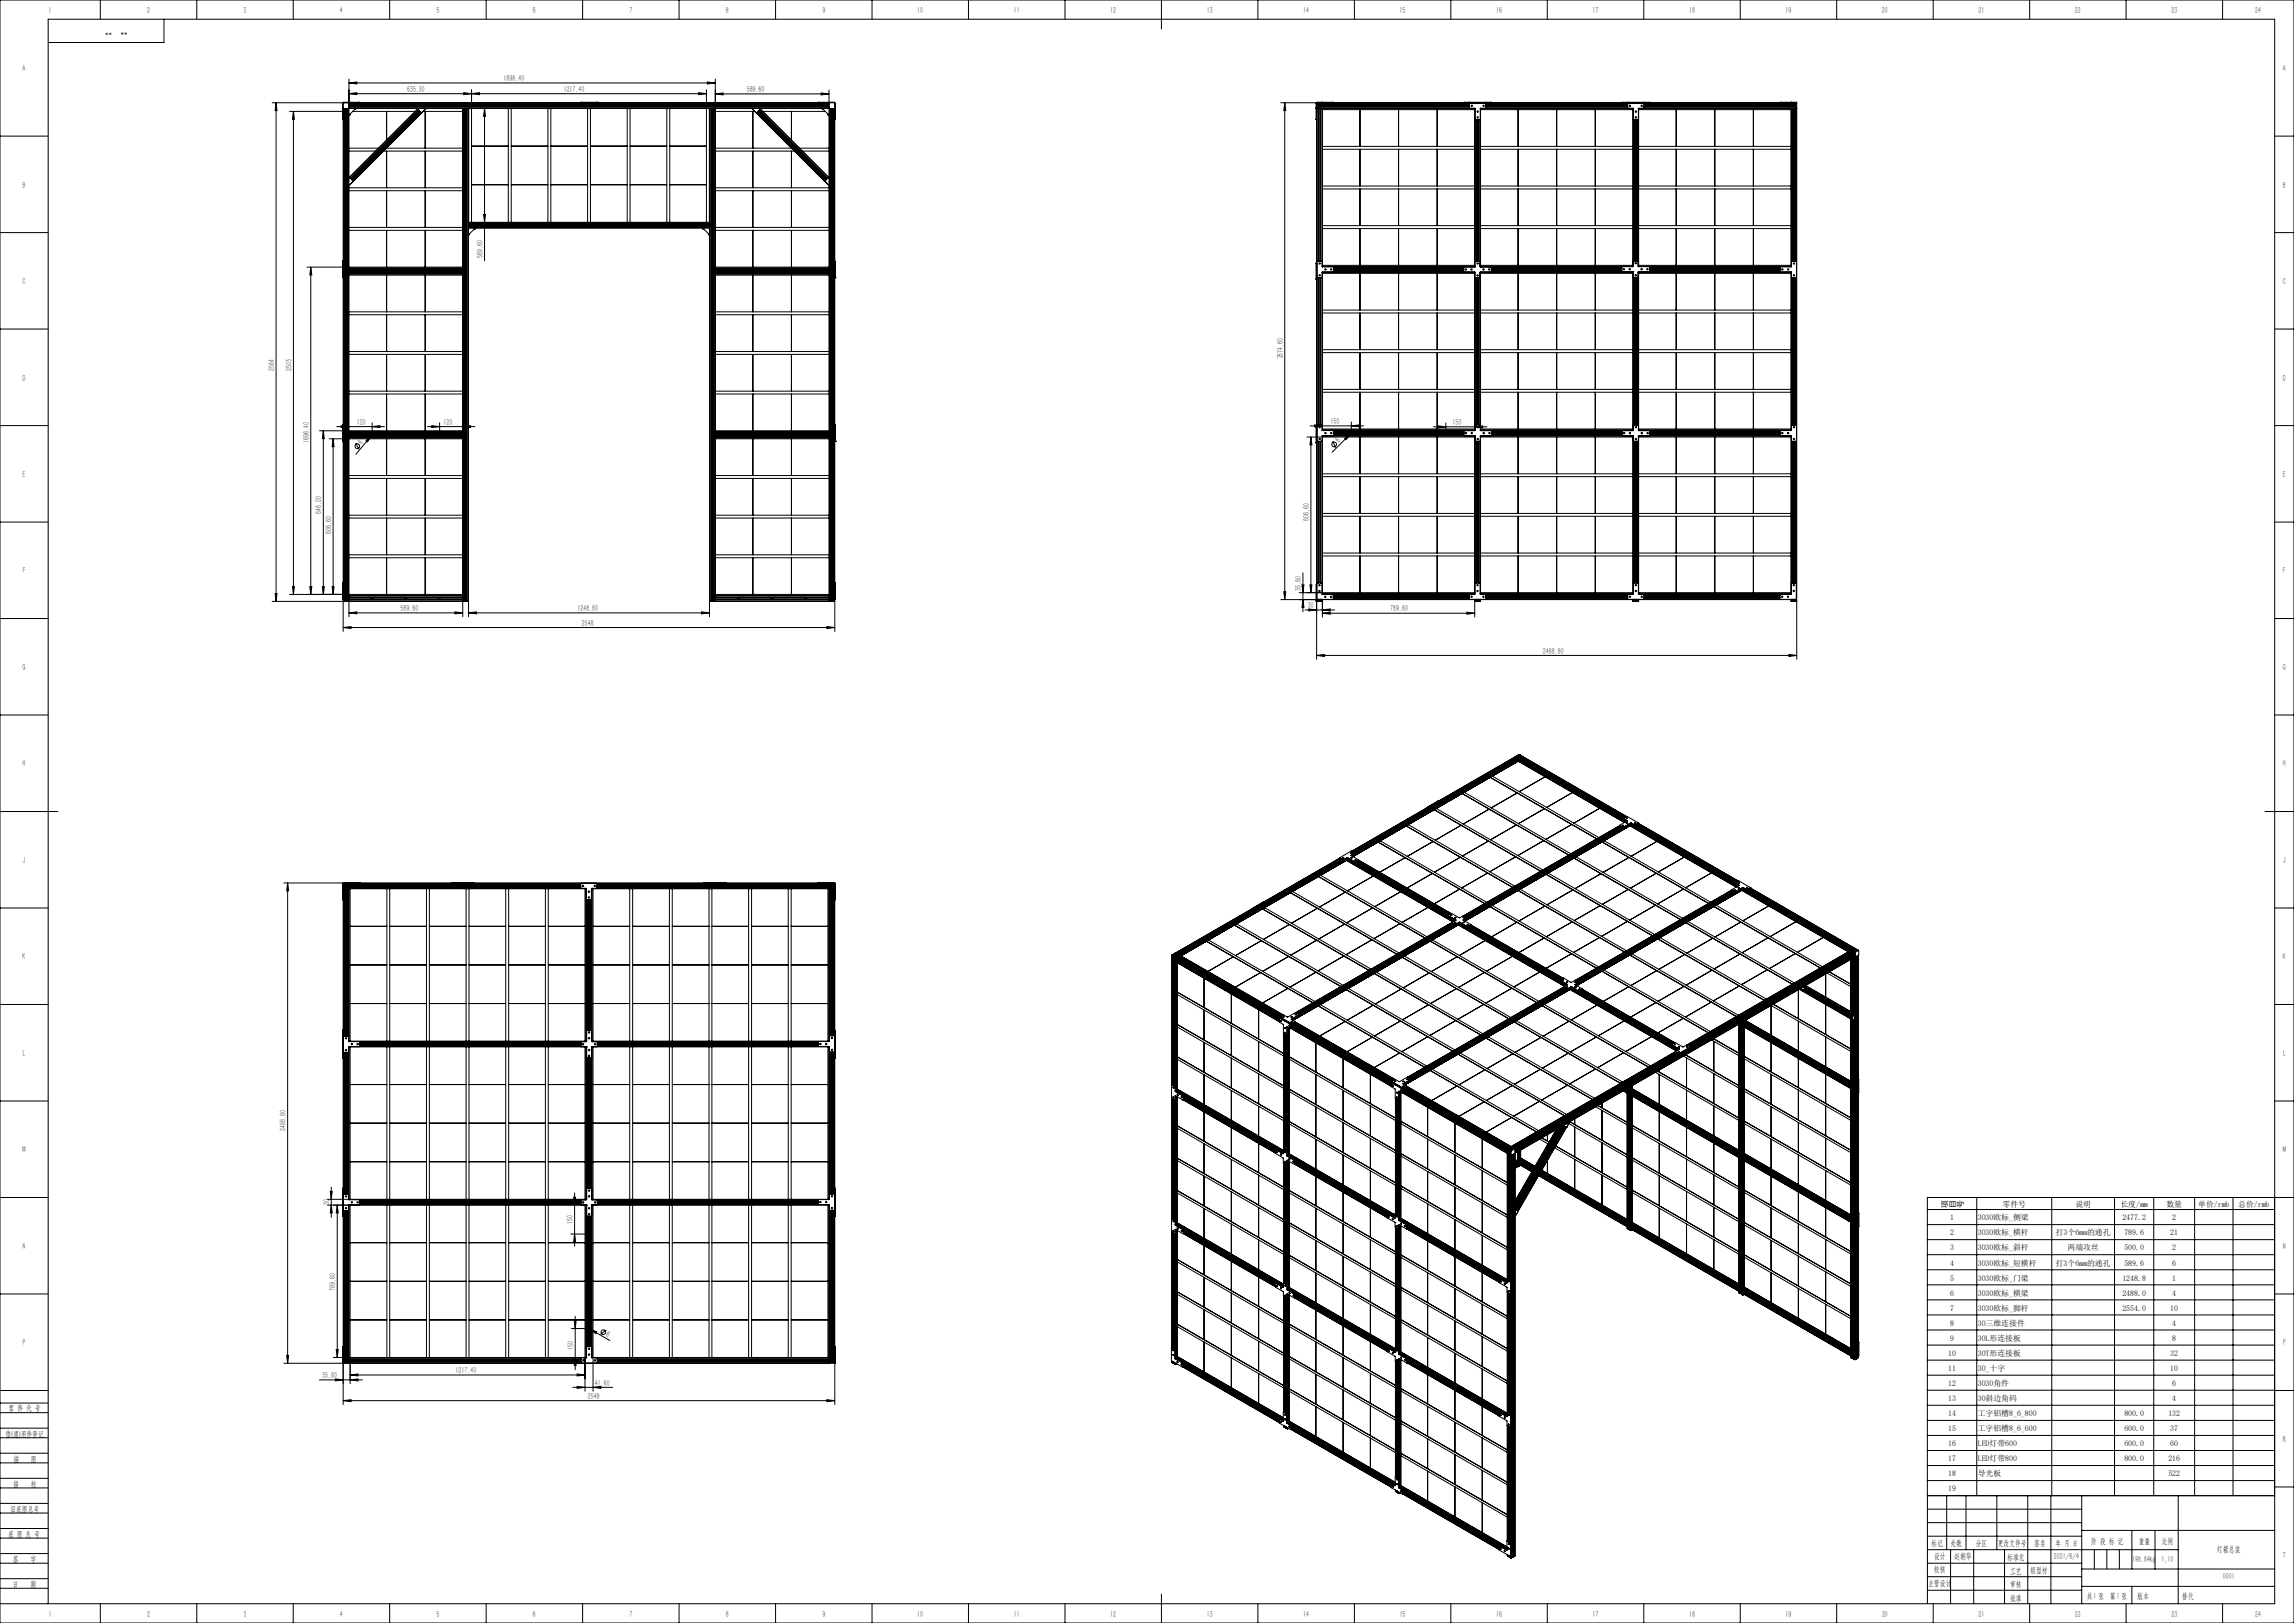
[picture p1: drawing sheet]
<svg xmlns="http://www.w3.org/2000/svg" width="1189mm" height="841mm" viewBox="0 0 1189 841" stroke-linecap="round" stroke-linejoin="round" font-family="sans-serif">
<defs><g id="words">
<g font-size="4.4">
<text x="25" y="7">1</text>
<text x="76" y="7">2</text>
<text x="126" y="7">3</text>
<text x="176" y="7">4</text>
<text x="226" y="7">5</text>
<text x="276" y="7">6</text>
<text x="326" y="7">7</text>
<text x="376" y="7">8</text>
<text x="426" y="7">9</text>
<text x="475" y="7">10</text>
<text x="525" y="7">11</text>
<text x="575" y="7">12</text>
<text x="625" y="7">13</text>
<text x="675" y="7">14</text>
<text x="725" y="7">15</text>
<text x="775" y="7">16</text>
<text x="825" y="7">17</text>
<text x="875" y="7">18</text>
<text x="925" y="7">19</text>
<text x="975" y="7">20</text>
<text x="1025" y="7">21</text>
<text x="1075" y="7">22</text>
<text x="1125" y="7">23</text>
<text x="1169" y="7">24</text>
<text x="12" y="37">A</text>
<text x="1183" y="37">A</text>
<text x="211" y="48">635.30</text>
<text x="261" y="42">1898.40</text>
<text x="292" y="48">1217.40</text>
<text x="387" y="48">589.60</text>
<text x="12" y="97">B</text>
<text x="1183" y="97">B</text>
<text x="250" y="134" transform="rotate(-90 250 134)">589.60</text>
<text x="12" y="147">C</text>
<text x="1183" y="147">C</text>
<text x="665" y="186" transform="rotate(-90 665 186)">2574.60</text>
<text x="12" y="197">D</text>
<text x="142" y="192" transform="rotate(-90 142 192)">2584</text>
<text x="151" y="192" transform="rotate(-90 151 192)">2503</text>
<text x="1183" y="197">D</text>
<text x="185" y="220">120</text>
<text x="230" y="220">120</text>
<text x="690" y="220">150</text>
<text x="753" y="220">150</text>
<text x="160" y="230" transform="rotate(-90 160 230)">1696.40</text>
<text x="188" y="230" transform="rotate(-50 188 230)">6</text>
<text x="694" y="230" transform="rotate(-45 694 230)">6</text>
<text x="12" y="247">E</text>
<text x="1183" y="247">E</text>
<text x="167" y="266" transform="rotate(-90 167 266)">848.20</text>
<text x="679" y="270" transform="rotate(-90 679 270)">806.60</text>
<text x="172" y="276" transform="rotate(-90 172 276)">806.60</text>
<text x="12" y="297">F</text>
<text x="1183" y="297">F</text>
<text x="674" y="306" transform="rotate(-90 674 306)">35.80</text>
<text x="208" y="317">589.60</text>
<text x="299" y="317">1248.80</text>
<text x="678" y="315">30</text>
<text x="721" y="317">789.60</text>
<text x="302" y="324">2548</text>
<text x="800" y="339">2488.80</text>
<text x="12" y="347">G</text>
<text x="1183" y="347">G</text>
<text x="12" y="397">H</text>
<text x="1183" y="397">H</text>
<text x="12" y="447">J</text>
<text x="1183" y="447">J</text>
<text x="12" y="497">K</text>
<text x="1183" y="497">K</text>
<text x="12" y="547">L</text>
<text x="1183" y="547">L</text>
<text x="148" y="586" transform="rotate(-90 148 586)">2488.80</text>
<text x="12" y="597">M</text>
<text x="1183" y="597">M</text>
<text x="171" y="624" transform="rotate(-90 171 624)">30</text>
<text x="297" y="634" transform="rotate(-90 297 634)">150</text>
<text x="12" y="647">N</text>
<text x="1183" y="647">N</text>
<text x="174" y="669" transform="rotate(-90 174 669)">789.60</text>
<text x="314" y="692" transform="rotate(30 314 692)">6</text>
<text x="12" y="697">P</text>
<text x="297" y="699" transform="rotate(-90 297 699)">150</text>
<text x="1183" y="697">P</text>
<text x="236" y="712">1217.40</text>
<text x="167" y="714">35.80</text>
<text x="308" y="718">41.60</text>
<text x="305" y="725">2548</text>
<text x="4" y="731">零 件 代 号</text>
<text x="3" y="744">借(通)用件登记</text>
<text x="1183" y="747">R</text>
<text x="7" y="757">描</text>
<text x="16" y="757">图</text>
<text x="7" y="771">描</text>
<text x="16" y="771">校</text>
<text x="5" y="783">旧底图总号</text>
<text x="4" y="796">底 图 总 号</text>
<text x="1001" y="801">标记</text>
<text x="1011" y="801">处数</text>
<text x="1024" y="801">分区</text>
<text x="1035" y="801">更改文件号</text>
<text x="1054" y="801">签名</text>
<text x="1065" y="801">年 月 日</text>
<text x="1084" y="800">阶 段 标 记</text>
<text x="1109" y="800">重量</text>
<text x="1120" y="800">比例</text>
<text x="7" y="809">签</text>
<text x="16" y="809">字</text>
<text x="1002" y="808">设计</text>
<text x="1013" y="808">赵朝华</text>
<text x="1040" y="808">标准化</text>
<text x="1065" y="808">2021/6/4</text>
<text x="1105" y="809">198.84kg</text>
<text x="1149" y="804">灯箱总装</text>
<text x="1183" y="807">T</text>
<text x="1002" y="815">校核</text>
<text x="1042" y="815">工艺</text>
<text x="1052" y="815">铝型材</text>
<text x="999" y="822">主管设计</text>
<text x="1152" y="818">0001</text>
<text x="7" y="822">日</text>
<text x="16" y="822">期</text>
<text x="1042" y="822">审核</text>
<text x="1042" y="829">批准</text>
<text x="1082" y="828">共 张 第 张</text>
<text x="1085" y="828">1</text>
<text x="1097" y="828">1</text>
<text x="1108" y="828">版本</text>
<text x="25" y="838">1</text>
<text x="76" y="838">2</text>
<text x="126" y="838">3</text>
<text x="176" y="838">4</text>
<text x="226" y="838">5</text>
<text x="276" y="838">6</text>
<text x="326" y="838">7</text>
<text x="376" y="838">8</text>
<text x="426" y="838">9</text>
<text x="475" y="838">10</text>
<text x="525" y="838">11</text>
<text x="575" y="838">12</text>
<text x="625" y="838">13</text>
<text x="675" y="838">14</text>
<text x="725" y="838">15</text>
<text x="775" y="838">16</text>
<text x="825" y="838">17</text>
<text x="875" y="838">18</text>
<text x="925" y="838">19</text>
<text x="975" y="838">20</text>
<text x="1025" y="838">21</text>
<text x="1075" y="838">22</text>
<text x="1125" y="838">23</text>
<text x="1169" y="838">24</text>
</g>
<g font-size="4.4" fill="#0a0605">
<text x="1120" y="809">1:10</text>
<text x="1131" y="828">替代</text>
</g>
<g font-size="4.1">
<text x="1009" y="626" transform="rotate(-90 1009 626)">项</text>
<text x="1014" y="626" transform="rotate(-90 1014 626)">目</text>
<text x="1018" y="626" transform="rotate(-90 1018 626)">号</text>
<text x="1038" y="625">零件号</text>
<text x="1076" y="625">说明</text>
<text x="1099" y="625">长度/mm</text>
<text x="1123" y="625">数量</text>
<text x="1139" y="625">单价/rmb</text>
<text x="1160" y="625">总价/rmb</text>
<text x="1011" y="632">1</text>
<text x="1025" y="632">3030欧标_侧梁</text>
<text x="1100" y="632">2477.2</text>
<text x="1126" y="632">2</text>
<text x="1011" y="640">2</text>
<text x="1025" y="640">3030欧标_横杆</text>
<text x="1065" y="640">打3个6mm的通孔</text>
<text x="1101" y="640">789.6</text>
<text x="1125" y="640">21</text>
<text x="1011" y="648">3</text>
<text x="1025" y="648">3030欧标_斜杆</text>
<text x="1072" y="648">两端攻丝</text>
<text x="1101" y="648">500.0</text>
<text x="1126" y="648">2</text>
<text x="1011" y="656">4</text>
<text x="1025" y="656">3030欧标_短横杆</text>
<text x="1065" y="656">打3个6mm的通孔</text>
<text x="1101" y="656">589.6</text>
<text x="1126" y="656">6</text>
<text x="1011" y="664">5</text>
<text x="1025" y="664">3030欧标_门梁</text>
<text x="1100" y="664">1248.8</text>
<text x="1126" y="664">1</text>
<text x="1011" y="671">6</text>
<text x="1025" y="671">3030欧标_横梁</text>
<text x="1100" y="671">2488.0</text>
<text x="1126" y="671">4</text>
<text x="1011" y="679">7</text>
<text x="1025" y="679">3030欧标_脚杆</text>
<text x="1100" y="679">2554.0</text>
<text x="1125" y="679">10</text>
<text x="1011" y="687">8</text>
<text x="1025" y="687">30三维连接件</text>
<text x="1126" y="687">4</text>
<text x="1011" y="695">9</text>
<text x="1025" y="695">30L形连接板</text>
<text x="1126" y="695">8</text>
<text x="1010" y="703">10</text>
<text x="1025" y="703">30T形连接板</text>
<text x="1125" y="703">32</text>
<text x="1010" y="710">11</text>
<text x="1025" y="710">30_十字</text>
<text x="1125" y="710">10</text>
<text x="1010" y="718">12</text>
<text x="1025" y="718">3030角件</text>
<text x="1126" y="718">6</text>
<text x="1010" y="726">13</text>
<text x="1025" y="726">30斜边角码</text>
<text x="1126" y="726">4</text>
<text x="1010" y="734">14</text>
<text x="1025" y="734">工字铝槽8_6_800</text>
<text x="1101" y="734">800.0</text>
<text x="1124" y="734">132</text>
<text x="1010" y="742">15</text>
<text x="1025" y="742">工字铝槽8_6_600</text>
<text x="1101" y="742">600.0</text>
<text x="1125" y="742">37</text>
<text x="1010" y="749">16</text>
<text x="1025" y="749">LED灯带600</text>
<text x="1101" y="749">600.0</text>
<text x="1125" y="749">60</text>
<text x="1010" y="757">17</text>
<text x="1025" y="757">LED灯带800</text>
<text x="1101" y="757">800.0</text>
<text x="1124" y="757">216</text>
<text x="1010" y="765">18</text>
<text x="1025" y="765">导光板</text>
<text x="1124" y="765">522</text>
<text x="1010" y="773">19</text>
</g>
<g font-size="4" fill="#0a0605">
<text x="58" y="15" transform="rotate(-180 58 15)">”</text>
<text x="66" y="15" transform="rotate(-180 66 15)">“</text>
</g>
</g></defs>
<g fill="none" stroke="#000" stroke-width=".52">
<path d="M0 0h1189v841h-1189zM52 0v10M85 10v12h-60M102 0v10M152 0v10M202 0v10M252 0v10M302 0v10M352 0v10M402 0v10M452 0v10M502 0v10"/>
<path d="M552 0v10M602 0v15M652 0v10M702 0v10M752 0v10M802 0v10M852 0v10M902 0v10M952 0v10M1002 0v10M1052 0v10M1102 0v10"/>
<path d="M1152 0v10M141 53h291M143 53l1 4h-1zM143 53v259M150 58h30M152 58v250M152 58l1 4h-1zM178 56h.1M178 54v2M178 56v6M178 54h.1M178 53v1"/>
<path d="M178 53v3M178 56v271M178 53h.1M178 56v256M178 56h1v256M178 53h2M179 56v256M179 59h1M180 56v256M180 53h1M180 53h.1M181 53h.1"/>
<path d="M181 53h5M181 56h.1M181 56h-1v256M181 56v256M181 49l4-1v1zM181 43l4-1v2zM181 41v279M181 49h185M181 43h190M181 56h249M181 53h249M181 54h249"/>
<path d="M181 55h249M181 59h.1M181 59v1M183 58h32M183 54h.1M183 55h.1M183 54v1M184 56l-3 3M186 53h1M186 53h.1M200 58v15M216 56l1 1"/>
<path d="M217 57v-1l-36 36M217 57l1 1M217 57l-36 35h1M217 57l-35 36M218 58l-35 36v-1l35-35-36 35M218 58l1 1M218 58l3-2-38 38M219 58h21M220 58v19M240 56v83M240 56v256M240 48l4 1h-4z"/>
<path d="M241 56v256M242 56v256M243 56v256M243 56v59M244 49l4-1v1zM244 47v9M244 56v59M251 56l1 4h-1zM251 56v79M263 56v59M265 56v59M284 56v59"/>
<path d="M286 56v59M301 53h.1M301 53h8M305 56v59M306 56v59M309 53h1M310 53h.1M325 56v59M327 56v59M346 56v59M347 56v59M362 48l4 1h-4z"/>
<path d="M366 47v9M366 56v59M367 42l4 1-4 1zM368 56v59M368 56v256M369 56v256M370 56v256M371 41v98M371 49l4-1v1zM371 49h59M371 58h20M390 58v19"/>
<path d="M392 59l38 37-3-2M392 58v1M392 58l-2-2 2 3M392 58l36 36M393 58l35 35M394 57l35 35M394 57l36 35h-1M394 57l-2 1M395 58h33M410 58v15M424 53h.1M424 53h6"/>
<path d="M426 48l4 1h-4zM426 56l3 3M427 55h.1M427 54h.1M427 54v1M429 59h.1M429 59l1 1M430 53h.1M430 56h.1M430 47v265M430 54h-249M430 56h1v256"/>
<path d="M430 56v256M430 53h2M431 56v256M431 59h.1M431 59h1M432 59h.1M432 56v256M432 53h.1M432 53h1M432 56h1M433 56h.1M433 53v1"/>
<path d="M433 53h.1M433 56h-1M433 53v274M433 54h.1M433 54v2M433 56v6M666 53v4h-1zM666 53v258M682 56h.1M682 53v1M682 53h.1M682 56h83"/>
<path d="M682 54h.1M682 53h249M682 54v2M682 56v6M682 53v3M682 56h1M682 56v286M683 56h2M683 56v256M683 53h.1M683 53h2M683 53v1h79"/>
<path d="M683 54h79M683 56h.1M683 56v79M684 56v79M684 56h.1M685 53h.1M685 56v82M685 56h.1M685 53h6M685 56h79M685 57h79M685 55h.1"/>
<path d="M685 54h.1M685 54v1M691 53h.1M705 57v19M725 57v19M745 57v19M759 53h.1M759 53h3M762 53h.1M762 55h-79v1M762 53v3M762 53h11"/>
<path d="M764 56h1M764 56v82M765 56l-1 82M767 56h80M767 56v82h74M767 56h.1M767 56h79M767 57h79M767 56v82M770 53h.1M770 53v3M770 54h74"/>
<path d="M770 55h74M773 53h.1M787 57v19M807 57v19M827 57v19M841 53h.1M841 53h11M844 53h.1M844 53v3M846 56h1M846 56v82M847 56v79"/>
<path d="M849 56v6M849 56h.1M849 56h79M849 57h79M849 56v82M852 53h.1M852 53v3M852 53h3M852 54h79M852 55h79v1M855 53h.1M869 57v19"/>
<path d="M889 57v19M909 57v19M923 53h.1M923 53h5M928 55h.1M928 54h.1M928 54v1M928 56h1M928 56v82M928 53h1M928 53h.1M929 56v82h-74"/>
<path d="M929 53h.1M929 56h2M929 53h2M929 56h.1M929 56v79M930 56h.1M930 56v79M931 56h.1M931 53h.1M931 53v1h-79M931 56v79M931 56h-82"/>
<path d="M931 53v3M931 56v286M931 53h-267M0 71h25M178 62h.1M181 78h14M181 77h15M199 78h41M200 77h40M200 78v19M220 78v19M244 76h19"/>
<path d="M265 76h19M286 76h19M306 76h19M327 76h19M347 76h19M371 78h41M371 77h39M390 78v19M410 78v19M414 77h16M416 78h14M433 62h.1"/>
<path d="M682 62h.1M685 76h79M685 77h79M705 77v19M725 77v19M745 77v19M765 62h2M765 62v73M766 62v73M767 76h79M767 77h79M787 77v19"/>
<path d="M807 77v19M827 77v19M847 62h2M847 62v73M848 62v73M849 62v76h6M849 76h79M849 77h79M869 77v19M889 77v19M909 77v19M1179 71h10"/>
<path d="M181 99h59M181 97h59M181 92l2 2M183 94l-2 2M200 99v19M220 99v19M244 96h19M265 96h19M286 96h19M306 96h19M327 96h19M347 96h19"/>
<path d="M371 99h59M371 97h59M390 99v19M410 99v19M427 94h.1M429 92l-36-35 36 36M429 92l-2 2M429 92h.1M685 98h79M685 96h79M705 98v19M725 98v19"/>
<path d="M745 98v19M767 98h79M767 96h79M787 98v19M807 98v19M827 98v19M849 98h79M849 96h79M869 98v19M889 98v19M909 98v19M181 118h59"/>
<path d="M181 119h59M200 119v19M220 119v19M243 117h.1M243 118h.1M243 116h.1M243 115h.1M243 115v3M243 118v202M243 118h125M243 117h125M243 115h125"/>
<path d="M243 116h125M246 118l-3 3M251 111h1l-1 4zM364 118l3 3M368 117h.1M368 118h.1M368 116h.1M368 115h.1M368 115v3M368 118v202M371 118h59M371 119h59"/>
<path d="M390 119v19M410 119v19M685 117h79M685 118h79M705 118v19M725 118v19M745 118v19M767 117h79M767 118h79M787 118v19M807 118v19M827 118v19"/>
<path d="M849 117h79M849 118h79M869 118v19M889 118v19M909 118v19M0 121h25M159 138h21M161 138v170M161 138l1 4h-1zM178 135v1M178 136v8M178 135h.1"/>
<path d="M181 138h59M181 139h59M181 140h59M240 140h.1M240 139h.1M240 139v3M243 121h.1M243 121v1M367 121h.1M367 121l1 1M371 140h.1M371 139h.1"/>
<path d="M371 139v3M371 138h59M371 139h59M371 140h59M433 135v1M433 136h.1M433 136v8M682 136v9M682 136h.1M683 136h2M685 138h.1M685 137h79"/>
<path d="M685 138h79M691 138v3M691 139h68M691 140h68M759 138v3M764 138h.1M765 136h2M767 138h.1M767 137h79M767 138h79M773 138v3M773 139h68"/>
<path d="M773 140h68M841 138v3M846 138h.1M846 138h-5M847 135h2M847 135h-1M849 138h.1M849 137h79M849 138h79M855 138v3M855 139h68M855 140h68"/>
<path d="M923 138v3M928 138h.1M931 135l-2 1M931 135v1M1179 121h10M178 144h.1M181 141h59M181 142h59M181 143h59M200 143v19M220 143v19M240 142h.1"/>
<path d="M240 141h.1M240 142v82M371 141h.1M371 142h.1M371 142v82M371 141h59M371 142h59M371 143h59M390 143v19M410 143v19M430 141h-59M433 144h.1"/>
<path d="M682 145h.1M683 144h2M683 144v76M684 144v76M685 141h.1M685 141v82M685 141h79M685 142h79M691 141h68M691 141h.1M705 142v19M725 142v19"/>
<path d="M745 142v19M759 141h.1M764 141v82M764 141h.1M765 144h2M765 144v76M766 144v76M767 141v82M767 141h.1M767 141h79M767 142h79M773 141h73"/>
<path d="M773 141h.1M787 142v19M807 142v19M827 142v19M846 141h.1M846 144h1M846 141v82M847 144l-1 79M847 144v76M848 144v76M849 144h-2M849 141h80v82h-80"/>
<path d="M849 141h.1M849 141v82M849 142h79M869 142v19M889 142v19M909 142v19M923 141h.1M923 141h-74v79M928 141h.1M928 141v82M929 144h2M929 144v76"/>
<path d="M930 144v76M931 144v76M931 144h.1M0 171h25M181 162h59M181 163h59M200 163v19M220 163v19M371 162h59M371 163h59M390 163v19M410 163v19"/>
<path d="M685 162h79M685 161h79M705 162v19M725 162v19M745 162v19M767 162h79M767 161h79M787 162v19M807 162v19M827 162v19M849 162h79M849 161h79"/>
<path d="M869 162v19M889 162v19M909 162v19M1179 171h10M181 184h59M181 182h59M200 184v19M220 184v19M371 184h59M371 182h59M390 184v19M410 184v19"/>
<path d="M685 183h79M685 181h79M705 183v19M725 183v19M745 183v19M767 183h79M767 181h79M787 183v19M807 183v19M827 183v19M849 183h79M849 181h79"/>
<path d="M869 183v19M889 183v19M909 183v19M181 203h59M181 204h59M193 219v6M200 204v19M220 204v19M228 219v6M371 203h59M371 204h59M390 204v19"/>
<path d="M410 204v19M685 202h79M685 203h79M700 219v5M705 203v19M725 203v19M745 203v19M749 219v5M767 202h79M767 203h79M787 203v19M807 203v19"/>
<path d="M827 203v19M849 202h79M849 203h79M869 203v19M889 203v19M909 203v19M0 221h25M166 223h14M168 223v85M168 223v4h-1zM171 227h9M173 227v81"/>
<path d="M173 227v4h-1zM175 221h24M177 221h4l-4 1zM178 228v1M178 220h.1M178 229h.1M178 220v8M181 223h59M181 227h59M181 224h59M181 225h59M181 226h59"/>
<path d="M184 230l2 3M190 228l3-2-3 3zM193 226l-8 9M193 221h4v1zM193 225v1M200 227v19M220 227v19M222 221h24M224 221h4l-4 1zM240 225h.1M240 224h.1M240 226h.1"/>
<path d="M240 227h.1M240 224v3M240 227v82M240 221h4v1zM371 226h.1M371 227h.1M371 225h.1M371 224h.1M371 224v3M371 227v82M371 223h59M371 227h59"/>
<path d="M371 224h59M371 225h59M371 226h59M390 227v19M410 227v19M433 220h.1M433 229h.1M433 228v1M433 220v8M677 226h8M679 221h28M679 226l1 5h-1z"/>
<path d="M679 226v81M681 220l4 1h-4zM682 229v1M682 221v8M682 229h.1M682 221h.1M683 228h2M683 220h2M683 229v73M684 229v73M685 226h.1M685 223h.1"/>
<path d="M685 226v82M685 226h79M685 222h79M685 223h79M685 226v82h79l1-82M691 229l1 3M691 223v3M691 226h68M691 226h.1M691 224h68M691 225h68M697 227l3-2-2 3z"/>
<path d="M700 221l4-1v1zM701 224l-11 10M705 226v20M725 226v20M743 221h28M745 226v20M745 221h4l-4 1zM759 226h.1M759 223v3M764 221h4v1zM764 226h.1M764 223h.1"/>
<path d="M764 226v82M764 226h1M764 226h-79M765 220h2M765 228h2M765 229v73M766 229v73M767 226h.1M767 223h.1M767 223h79M767 226h79M767 226v82"/>
<path d="M767 222h79M767 226v82h79M773 223v3M773 226h.1M773 224h68M773 225h68M773 226h68M787 226v20M807 226v20M827 226v20M841 223v3M846 226h.1"/>
<path d="M846 223h.1M846 226v82M846 226h1M846 226h-79M847 226l-1 82M847 228l2 1M847 229v73M848 229v73M849 220v3M849 220h-2M849 229v73M849 226h79l1 76"/>
<path d="M849 226h.1M849 223h.1M849 226h79M849 226v82M849 222h79M849 223h79M849 226v3M855 223v3M855 226h.1M855 224h68M855 225h68M855 226h68"/>
<path d="M869 226v20M889 226v20M909 226v20M923 226h.1M923 223v3M928 226h.1M928 223h.1M928 226v82M929 228l2 1M929 229v73M930 229v73M931 220h-2"/>
<path d="M931 220h.1M931 229v83M931 228v1M1179 221h10M181 248h59M181 246h59M200 248v19M220 248v19M371 248h59M371 246h59M390 248v19M410 248v19"/>
<path d="M685 246h79M685 247h79M705 247v19M725 247v19M745 247v19M767 246h79M767 247h79M787 247v19M807 247v19M827 247v19M849 246h79M849 247h79"/>
<path d="M869 247v19M889 247v19M909 247v19M0 271h25M181 268h59M181 267h59M200 268v19M220 268v19M371 268h59M371 267h59M390 268v19M410 268v19"/>
<path d="M685 268h79M685 266h79M705 268v19M725 268v19M745 268v19M767 268h79M767 266h79M787 268v19M807 268v19M827 268v19M849 268h79M849 266h79"/>
<path d="M869 268v19M889 268v19M909 268v19M1179 271h10M181 289h59M181 287h59M200 289v19M220 289v19M371 289h59M371 287h59M390 289v19M410 289v19"/>
<path d="M675 297v20M685 287h79M685 288h79M705 288v19M725 288v19M745 288v19M767 287h79M767 288h79M787 288v19M807 288v19M827 288v19M849 287h79"/>
<path d="M849 288h79M869 288v19M889 288v19M909 288v19M141 312h40M143 308h1l-1 4zM150 308h30M152 304h1l-1 4zM161 304h1l-1 4zM167 304h1v4zM172 304h1v4zM178 302v9"/>
<path d="M179 312h.1M180 312h.1M181 312h59M181 318l4-1v1zM181 318h59M181 308h59M181 311h59M181 309h59M181 310h59M236 317l4 1h-4zM240 311h.1M240 309h.1"/>
<path d="M240 310h.1M240 311v1M240 310h-59M240 312h.1M240 309v2M240 312v8M240 312h3M241 312h.1M242 312h.1M243 312h.1M243 318l4-1v1zM243 318h125"/>
<path d="M364 317l4 1h-4zM368 312h.1M368 312h2M369 312h.1M370 312h.1M370 312h1M371 311v1M371 311h.1M371 310h.1M371 309h.1M371 310h59M371 312h.1"/>
<path d="M371 309v2M371 312h59M371 308h59M371 311h59M371 309h59M430 312h.1M430 312h2M431 312h.1M432 312h.1M432 312h1M433 302v9M665 307h1v4z"/>
<path d="M675 303h1l-1 4zM675 311l1 4h-1zM676 316h16M678 316h4l-4 1zM679 303h1l-1 4zM682 312h1M682 303v8M683 302h2M683 312h2M683 312h.1M683 311v1M684 311v1"/>
<path d="M684 312h.1M685 307h-12M685 312h.1M685 311v1M685 318l4-1v1zM685 318h79M685 311v9M685 308h.1M685 307h79M685 308h79M685 316h4v1zM691 308v3h-8"/>
<path d="M691 309h71M691 310h71M760 317l4 1h-4zM762 310h8M762 308v2M764 312h1M764 311h.1M764 308h.1M764 311h-100M764 311v9M765 302h2M765 312h2"/>
<path d="M765 311v1M765 312h.1M766 311v1M766 312h.1M767 311v1M767 311h.1M767 308h.1M767 311h79M767 307h79M767 308h79M770 308v2M770 309h74"/>
<path d="M770 310h74M844 308v2M846 311l1 1M846 311h.1M846 308h.1M847 312h2M847 311v1M847 312h.1M848 312h.1M848 311v1M849 302v6M849 302h-2"/>
<path d="M849 311v1M849 311h.1M849 308h.1M849 311h79M849 307h79M849 308h79M852 308v3l-8-1M852 310h71M852 309h71M923 308v3h8M928 311l1 1M928 311h.1"/>
<path d="M928 308h.1M929 312h2M929 311v1M929 312h.1M930 312h.1M930 311v1M931 312h.1M931 302h-3v6h-79M0 321h25M178 325h4v1zM178 325h255M429 325h4l-4 1z"/>
<path d="M682 340l4-1v1zM682 340h249M927 339l4 1h-4zM1179 321h10M0 371h25M1179 371h10M785 392h1M785 392l-84 49M785 392h.1M786 393h.1M786 392h.1M786 392l57 33"/>
<path d="M786 392v1M786 392l-85 49 85-48M786 393h1M786 393l-85 49M786 392l56 32M786 392l2 1M787 393h.1M787 393l-85 49 85-49M787 394l55 32M787 392h.1M787 391v1M787 391h.1"/>
<path d="M787 391l56 32M787 393v1M787 391h1M787 393l-87 50 2-1M787 391l-86 50M787 394h.1M787 394l-86 50M787 394l56 32M788 392h.1M788 391l55 32M788 391l-1 1 2 1M788 391h-1"/>
<path d="M788 393h.1M789 393h-1M789 393h.1M739 419h.1M739 418v1M739 418l1 1M743 420l56 31M744 419l56 32M745 415h.1M745 415l-6 3M758 411l55 32M759 411l55 31"/>
<path d="M772 419l-14 8M773 402l56 32M786 411l-13 8M800 419l-13 8M801 402l-14 8M815 411l-13 7M829 419l-13 8M0 421h30M714 436l56 32M715 436l56 32M729 428l55 32M730 427l55 32"/>
<path d="M743 436l-14 8M757 428l-13 7M771 436l-13 8M786 427l-13 8M800 436l-13 7M815 427l-14 8M828 435l-56-32 56 32M830 436l56 32M831 436l56 32M839 428h1M839 428h.1M839 428l-80 47"/>
<path d="M840 428l1 1M840 428h.1M840 428l-81 47M841 429l-81 46 81-46M841 428h.1M841 429h.1M842 424h.1M842 424l1 1M843 424h1M843 427h1M843 423l6 3M843 423l-1 1"/>
<path d="M843 424h.1M843 427h.1M843 426v1M843 425h.1M843 425l-3 3M845 427h.1M845 426h1M845 427h1M845 426l-85 50M845 426v1M845 427l-4 2M845 428h.1"/>
<path d="M845 428l-86 49M845 428l55 31M845 427v1M845 427l-86 50M845 427l56 32M846 426l1 1M846 426v1M846 427l1 1M846 427l55 32M847 427h1M847 428h1M847 427v1"/>
<path d="M848 427v1M848 427h.1M848 427l52 30M849 427l51 30M849 427l52 30M849 426v1M849 427h-1M849 427l-1 1M849 427h.1M849 427h1M850 427h.1M850 427h-1"/>
<path d="M859 436l-14 8M1174 421h15M147 458h283M149 458l1 4h-1zM149 458v248M178 458h.1M178 458v2M178 458h1v79M178 458v270M178 457v80M178 457h3M178 457v1"/>
<path d="M179 458v79M180 458v79M181 457v83M181 457h.1M181 458h.1M181 457v1M181 460h.1M181 459h.1M181 458h-1v79M181 458v2M181 458h120M181 459h120"/>
<path d="M181 460h120M181 457h5M186 457l1 1M186 457v1M234 457h.1M234 457v1M234 457h3M237 457h.1M237 457v1M237 457h8M245 457l1 1M245 457v1"/>
<path d="M301 458v2M301 458h.1M309 458h.1M309 458h121M309 458v2M309 459h121M309 460h121M365 457h.1M365 457h11M373 457h.1M376 457h.1M376 457v1"/>
<path d="M424 457v1M424 457h6M430 457h.1M430 457v1M430 458h.1M430 460h.1M430 459h.1M430 458h1v79M430 458h3M430 458v2M430 457v83h-6M430 457h2"/>
<path d="M431 458v79M432 458v79M432 457v80M432 457v1M433 458h.1M433 458h-1v79M433 458v270M433 458v2M683 454l56 32-56-32M684 454l56 31M694 445h1M694 444v1"/>
<path d="M694 445l-85 49M694 445l-84 49M695 445h1M695 445h.1M695 445l1 1M695 445l-85 49M696 445h.1M696 446h.1M696 445v1M698 446l55 32M698 444h.1M698 445h.1"/>
<path d="M698 444l-2 1M698 445l-2 1M698 444v1M698 445l-87 50M698 445l56 32M698 445v1M698 445l-86 50M698 446h.1M698 444l4 3M698 445l4 2M699 445h-1M700 442h1"/>
<path d="M700 443h.1M700 443l4 3M700 442h.1M701 444l-1 1M701 441l-6 4M701 441l1 1M701 442h-1M702 442h.1M702 442l-2 1M702 446h1M702 447h1M702 447h.1"/>
<path d="M703 447l51 30M703 447h.1M703 446h.1M703 447l48 27M704 446h.1M704 446l-1 1M704 446l48 27M712 454l-14 8M728 444l-13 8M742 453l-13 7M757 444l-13 8M771 452l-13 8"/>
<path d="M786 444l-14 8M802 452l56 32M816 445l55 32M817 444l55 32M830 453l-14 7M844 444l-13 8M858 453l-13 7M873 444l-13 8M887 452l-13 8M899 458h1M900 458l1-1 6 3M900 458l1 1"/>
<path d="M900 460l-55-32 55 32M901 457v1M901 459h.1M901 459l-4 2M903 460h.1M903 460l-4 2M903 460l2 1M907 460h.1M0 471h25M178 460h.1M178 460v1M178 466h.1"/>
<path d="M178 461v5M178 461h.1M179 461h1M181 460h123v80M181 460v1M181 461v78M181 461h123M201 461v78M202 461v78M221 461v78M223 461v78M242 461v78"/>
<path d="M243 461v78M262 461v78M264 461v78M283 461v78M284 461v78M303 461v78M304 461h.1M304 461v78M304 466h3M305 466v68M306 466v68M307 461h.1"/>
<path d="M307 461h123M307 461v78M326 461v78M328 461v78M347 461v78M348 461v78M367 461v78M369 461v78M388 461v78M390 461v78M409 461v78M410 461v78"/>
<path d="M429 461v78M430 460h-123v80h117M430 460v1M430 461v78M431 461h.1M431 461h1M432 461h.1M433 460h.1M433 466h.1M433 461h.1M433 460v1M433 461v5"/>
<path d="M640 479l55 32M641 479l55 32M649 471h.1M654 471l56 32M655 467h.1M655 467l-6 4M655 470l56 32M668 479l-13 8M669 463l55 31M670 462l55 32M683 471l-14 7M697 479l-13 8"/>
<path d="M697 462l-13 8M711 470l-13 8M726 479l-14 7M726 462l-13 8M740 470l-13 8M750 474h1M751 474l1-1 4 3 3-1M751 474l3 3M751 474l-47-28 47 28M752 474h1zM752 474h.1M753 478h.1"/>
<path d="M753 478l-81 47M753 478l1 1M753 478l-81 47 81-47M753 479l-81 46M754 478h1zM754 476h1M754 475l1 1zM754 478h1M754 479h.1M754 479l-85 49M754 475l1 1M754 477h.1"/>
<path d="M754 477l-1 1M755 476h-1M756 479l55 32M756 478h1M756 478l-2 1M756 478h.1M756 479h.1M756 479l-86 50M756 478v1M756 478l-86 50M756 478l56 32M757 478h-1"/>
<path d="M757 478h.1M757 478l55 32M757 461l-14 7M757 478l3 2M758 478h1M758 475h1zM758 477h.1M758 477l4 2M759 475v1M759 475h1M759 478h.1M760 475v1"/>
<path d="M760 476l-2 1M760 476h.1M760 479h1zM760 479h1M761 479h.1M762 480l47 27M762 480l47 27-47-27M762 479l-1 1M762 479h.1M762 479l48 28M772 470l56 32M773 469l56 32"/>
<path d="M786 478l-13 7M787 461l55 32M788 461l55 32M801 469l-14 8M815 478l-14 7M815 461l-13 8M829 469l-13 8M844 477l-14 8M844 461l-13 8M858 469l-13 8M873 461l-14 7M874 478l55 32"/>
<path d="M875 477l55 32M888 470l56 32M889 469l56 32M897 461h.1M897 461l-80 47M897 461l2 1M898 462l-81 46M899 461h.1M899 462h.1M901 460h.1M902 478l-13 8M903 461l55 32"/>
<path d="M903 461h.1M903 460l-85 49M903 461l-86 50 86-50M903 461l56 32M903 460v1M903 460l-86 50M903 460l56 33M903 460l58 33M905 460h1M905 461h1M905 461h.1M906 461h.1"/>
<path d="M906 460h.1M906 461l56 32M906 461l56 32 1-1M907 460l55 33 1-1M907 460l-1 1M907 460l56 32M907 460h1M908 460h.1M917 469l-14 8M931 478l-13 7M1179 471h10M181 480h20"/>
<path d="M202 480h19M223 480h19M243 480h19M264 480h19M284 480h19M307 480h19M328 480h19M348 480h19M369 480h19M390 480h19M410 480h19M607 497h.1"/>
<path d="M607 495v2M607 495h1M607 497h1M607 497v65M607 497l1 1M607 495h.1M608 497h.1M608 496h.1M608 496l55 32-55-32M608 497l55 32M608 495l175 101M608 495v1"/>
<path d="M608 497l1 1M608 495l56 32M608 495h.1M608 498h.1M608 498v64M609 497h.1M609 498h.1M609 498v65M609 494l2 1M609 494h.1M609 494l56 32M609 498v67"/>
<path d="M609 494l-2 1M609 494h1M609 497v1M609 498l54 31M610 494h-1M610 494h.1M610 498v67M610 498h.1M610 498h-1M610 494l55 32M610 497v1M610 499v66"/>
<path d="M610 494l85-49-85 49M611 494l85-49-85 50M611 494v1M611 495h.1M611 494h.1M611 495l-1 1M611 495l53 31M611 496h.1M625 488l56 32M626 487l56 32M639 496l-13 7M654 487l-14 8"/>
<path d="M668 496l-14 7M682 487l-13 8M697 495l-14 8M711 487l-13 8M727 496l55 32M728 495l55 32M741 488l56 32-56-32M742 487l56 32M755 496l-13 7M760 480h1M760 480h.1M761 480h.1"/>
<path d="M761 480l48 28M770 487l-14 8M784 496l-13 7M800 486l-13 8M814 494l-13 8M829 486l-13 8M845 495l55 32M846 494l55 32M857 485l-56-32 55 32M860 486l56 32M873 495l-13 7M888 486l-14 8"/>
<path d="M902 494l-14 8M916 486l-13 8M931 494l-14 8M945 486l-13 7M959 496l-172 99M959 497v27M959 493l-87 50-4-3M959 493h1M959 493l-84 48M959 496h.1M959 496h1M959 496l-172 100"/>
<path d="M960 496h.1M960 493v1M960 493h.1M960 493l-85 49 85-49M960 492h.1M960 497v27M960 492l2 1M960 494h.1M960 497v28M961 493h.1M961 493l-85 49M961 496v29"/>
<path d="M961 493v1M961 494h.1M961 494l-85 49M961 495h.1M961 496h.1M961 494l-176 102M961 496l-176 102M961 494v1M961 495v30M961 494l-176 101M961 495l-176 102M961 495l-1 1"/>
<path d="M961 496h1v208M961 496v209M962 493h-1M962 496h-1M963 497l-1 1M963 495v209M963 492v1M963 495h.1M963 493l-2 1M963 493v2M181 500h20M202 500h19"/>
<path d="M223 500h19M243 500h19M264 500h19M284 500h19M307 500h19M328 500h19M348 500h19M369 500h19M390 500h19M410 500h19M610 515l55 32M610 514l55 32"/>
<path d="M624 507v15M638 515v15M653 504l-13 8M667 512l-13 8M682 504l-13 8M698 513l55 32M699 512l55 32M712 504l56 32M713 504l56 32M726 512l-13 8M741 504l-14 8M755 512l-14 8"/>
<path d="M769 504l-13 8M784 512l-14 8M798 504l-13 7M808 508h1M809 508l3 2M810 508h.1M810 507l-1 1M810 507l4 2 3-1M811 512h.1M811 511v1M811 511l-81 47M811 511l1 1"/>
<path d="M811 512l1 1M811 512l-81 47 81-47M812 512l-81 47M812 512h.1M812 509h.1M812 511v1M812 513h.1M812 512v1M812 513l-81 46M812 510h.1M812 510l-1 1M814 513l55 32"/>
<path d="M814 511h1M814 512h1M814 511l-2 1M814 511v1M814 512l-2 1M814 512h.1M814 512l-86 50M814 512l55 32M814 512l56 32M815 512l3 2M815 511l3 3M815 511v1"/>
<path d="M816 512h1M816 510h.1M816 510l4 3M816 511l1 1M817 509h.1M817 508l1 1M817 511v1M818 509l81-47-81 47M818 509l-2 1M818 509h.1M818 513h1M818 514h1"/>
<path d="M818 514h.1M819 514h.1M819 513h.1M819 514l48 27M820 513l47 28-47-28M820 513l-1 1M820 513h.1M820 513l48 27M830 503l55 32M831 503l55 32M844 511l-13 8M858 520l-13 7"/>
<path d="M859 503l-14 8M873 511l-14 8M887 519l-13 8M887 503l-13 7M901 511l-13 8M915 518l-56-32 55 32M916 503l-13 7M932 513v15M932 513l27 15M933 512h.1M933 512l27 16M933 512l2 1"/>
<path d="M933 512v1M934 513h.1M935 513h.1M935 512l25 15M936 512l25 14M936 511l-3 1M936 511h.1M936 511v1l25 14M936 511l25 14M936 511l-1 2M946 505v12M947 504l12 7"/>
<path d="M948 504l11 6M0 521h25M178 537h.1M178 534v3M178 537v8M178 534h.1M178 537v8h3M178 537h3M181 540h123M181 539v1M181 539h123M181 520h20"/>
<path d="M186 540l1 2M202 520h19M223 520h19M243 520h19M264 520h19M284 520h19M301 540v2M304 539h.1M304 534h3M307 539h.1M307 539h123M307 520h19"/>
<path d="M309 540l1 2M328 520h19M348 520h19M369 520h19M390 520h19M410 520h19M424 540v2M430 539v1M430 537h3M433 534h.1M433 537h.1M433 534v3"/>
<path d="M433 537v11M610 532l55 32M624 523v16M638 532v15M652 523v15M652 540v15M663 529l2 2v5M663 528v1M663 528h.1M663 528l6 3M663 527h.1M663 527v1"/>
<path d="M664 527l5 3M664 527l5 4M664 527h.1M664 529h.1M665 527h1zM665 527h.1M665 536v60M665 536l2 1M666 536v60M666 532v1zM666 535v1zM666 532v1"/>
<path d="M666 535h.1M667 536v60M667 532v5M667 532h.1M667 537h.1M667 532l2 1M667 532v67M668 532v66M668 531v1zM668 531v1M668 531l1 1M669 531h.1"/>
<path d="M669 533h.1M669 527h1zM669 529h1zM669 533l52 30M669 531h1M669 530h1M669 530v1M669 528h.1M669 528l2 1M669 532l52 30M669 531l52 30M669 531v2"/>
<path d="M669 527h1M669 531l114 65M670 529h-1M670 530v1M670 530l52 30M671 530l52 29M671 529l-1 1M671 529v1M671 530l-1 1M671 526h1M672 526h-1M672 525l1 1"/>
<path d="M672 525l-5 2-2-1-1 1M673 525l81-46-81 47M673 526l-4 2M673 526h.1M683 521l55 32M684 521l56 31M697 529l-13 8M711 537l-13 8M712 521l-14 8M726 529l-14 8M740 537l-13 8M740 521l-13 7"/>
<path d="M754 529l-13 8M769 520l-13 8M770 538l55 32M771 537l56 32M785 529l55 32M786 529l55 32M799 538l-14 7M799 521l56 32M800 520l56 32M813 529l-13 8M827 537l-13 8M828 521l-14 8"/>
<path d="M842 529l-14 8M856 537l-13 8M872 528l-13 7M887 539l14 8M888 538l13 8M888 538h.1M888 540v15M901 531v139M902 530v140M903 530v141M903 530h.1M903 532h.1"/>
<path d="M903 530l56 33M903 532l56 32M903 530v69M903 531h.1M903 531l56 32M903 529l56 33-56-32M903 529v1M903 529h.1M904 529h.1M904 531h.1M904 532v66M904 529l55 32"/>
<path d="M904 529h-1M905 529l54 31M918 536v-15l41 24M919 520l40 24M932 529v16M946 521v15M946 537v16M958 527l3 2-1-1M958 527h.1M959 528v176M960 528h.1M960 528v176"/>
<path d="M960 526h.1M960 527h.1M960 527l-25-14 25 15M960 527v1M960 526h1M961 526h.1M961 528v176M961 525h.1M961 525v1M961 525l-1 3M961 525v180M1179 521h10"/>
<path d="M178 545h.1M178 548h.1M178 545v3M178 545v74M179 545v74M180 545v74M181 542v80M181 542h123M181 542h.1M181 542v79M187 542h114M187 542h-1"/>
<path d="M187 540h114M187 541h114M201 542v79M202 542v79M221 542v79M223 542v79M242 542v79M243 542v79M262 542v79M264 542v79M283 542v79M284 542v79"/>
<path d="M303 542v79M304 542h.1M304 542v79M304 542v1M304 542v80M304 548h3M305 548v68M306 548v68M307 542h.1M307 542h123M307 542v79M307 542v74"/>
<path d="M310 542h120v79l-6 1M310 542h-1M310 540h114M310 542h114M310 541h114M326 542v79M328 542v79M347 542v79M348 542v79M367 542v79M369 542v79M388 542v79"/>
<path d="M390 542v79M409 542v79M410 542v79M429 542v79M430 542h.1M430 542v79M430 545h2M431 545v74M432 545v74M433 545h-1M433 545h.1M433 548h.1"/>
<path d="M610 548l55 31M610 549l55 32M624 540v16M624 557v15M638 548v16M652 556v16M668 549l55 32M668 547l55 32M682 540v15M682 557v15M696 549v15M710 557v15"/>
<path d="M723 560l-52-30 51 30M723 559l-1 1M725 546l-13 7M729 559h1M730 558l-5 2-2-1M730 558l1 1M730 559h.1M731 559l-4 3M731 559h.1M741 555l55 32M742 554l55 32M756 546l55 32"/>
<path d="M757 546l55 32M770 554l-14 8M784 546l-13 8M798 554l-13 8M813 546l-14 7M827 554l-13 8M841 546l-13 7M858 556l43 25M859 555l42 24-42-24M860 554v1M860 557v15M866 541h.1"/>
<path d="M866 541l4 3M868 541h.1M868 540l-2 1M869 545l-86 49M869 545l1 1M869 545h.1M869 545l-85 50M870 546l-85 49M870 545h1zM870 542h1zM870 543h1M870 546h.1"/>
<path d="M870 545h.1M870 542h.1M870 544l-1 1M870 544h.1M873 547l28 17M874 547l27 16M874 546v1M874 548v16M874 542h1M874 541h1M874 542v1M875 541l1 1"/>
<path d="M876 542v1M876 543l-6 3M876 543h.1M888 556v16M904 547l55 32M904 549l55 32M918 540v15M918 557v15M932 548v16M946 557v15M963 559h.1M963 559v7"/>
<path d="M963 559v1M0 571h25M181 562h20M202 562h19M223 562h19M243 562h19M264 562h19M284 562h19M307 562h19M328 562h19M348 562h19M369 562h19"/>
<path d="M390 562h19M410 562h19M607 569h.1M607 562v7M607 569v62M607 562h.1M607 569l2 1M607 562l2 1M607 562h1M608 562h-1M608 562l1 1M608 569v63"/>
<path d="M608 563v1M608 569h.1M608 570v62M609 570v62M609 570h.1M609 563h.1M609 565v1M609 563v2M609 568v2M609 568h.1M609 566l4 2M609 568l4 2"/>
<path d="M609 568v67M609 565h.1M609 566h.1M609 566l56 32M610 565l-1 1M610 568v66M610 565l55 32M610 565h.1M610 564l55 32M610 567h1M612 568l1 1M613 568h.1"/>
<path d="M613 570h.1M613 568v2M613 570l48 27M613 568l48 28M613 569l48 28M624 576v15M638 565v16M652 573v16M665 563l-55-32 55 32M668 564l55 32M668 566l55 31M682 574v15"/>
<path d="M696 565v15M710 573v16M721 561v2l2 1v5M721 561l6 3M721 561h.1M721 560h1M722 560l5 4M722 562v1zM722 562v1M723 560h.1M723 569v60M723 569l2 1"/>
<path d="M724 570v59M724 567h.1M724 568v1zM724 566h.1M724 569h.1M725 570v60M725 566v66M725 565v1M725 565l2 1M725 570h.1M725 565v5M726 566v66"/>
<path d="M726 565h.1M727 564v1M727 566h.1M727 564h.1M727 565v1M727 560h1M727 566l56 33M727 562h.1M727 566l56 32M727 565l56 32v-1M727 564v2M727 562l2 1"/>
<path d="M727 560v1M727 563h.1M728 564l56 32h-1M728 563l54 31M729 563l55 32M729 563l56 32M729 563l-2 1M729 563h.1M740 574v15M755 563l-13 7M769 571l-13 7M783 579l-13 8"/>
<path d="M784 563l-14 7M798 571l-13 7M812 562l-13 8M816 580v3M827 573l16 10M828 573l15 9M830 572v2M830 575v16M841 565l2 1zM842 565l1 1M843 564v1M843 564h.1"/>
<path d="M843 565h.1M843 566h.1M843 566l-1-1 1 1M843 564v73M844 564v73M845 563v74M845 563v75M845 566h.1M845 567v1M845 567l56 33M845 566l56 32M845 565v1"/>
<path d="M845 565l56 33M845 567h.1M845 567l56 32M846 567l55 32v1M846 567h-1M846 565l55 33M846 565h-1M846 563v2M846 566v1M846 568v66M846 566h.1M846 565h.1"/>
<path d="M846 562v3M846 565l55 32M846 564l55 32M860 576v15M874 565v15M888 573v16M904 565l55 32M918 573v16M932 565v15M946 573v15M959 564h.1M959 563h.1"/>
<path d="M959 562h.1M963 566h.1M1179 571h10M181 582h20M202 582h19M223 582h19M243 582h19M264 582h19M284 582h19M307 582h19M328 582h19M348 582h19"/>
<path d="M369 582h19M390 582h19M410 582h19M610 585l55 31M610 583l55 32M624 593v15M638 584v15M652 592v16M661 597l4 3v2l2 1M661 596v1M661 596h.1M661 596l4 2"/>
<path d="M662 597h.1M664 598v1M664 598h.1M665 598h.1M665 596h.1M665 596v2M665 596h2M666 597h.1M667 596v1M667 599h.1M667 597v2M667 596h.1"/>
<path d="M667 599l4 2M667 599l52 30M667 599l56 32M668 598h.1M668 598l55 32M668 598l-1 1M668 581l55 32M668 582l55 32M682 590v16M696 582v15M696 599v15M710 590v15"/>
<path d="M726 582l55 32M726 581l55 32-55-32M726 598l55 32M726 599l55 32M740 590v16M754 582v15M754 598v16M768 590v15M781 596v1M782 597h.1M782 598h-1v67M782 598v65"/>
<path d="M782 598h.1M782 595h.1M782 594v1M783 598h.1M783 598v65M783 598v1M783 596v1M783 599h.1M783 596h.1M783 599v64M783 594h1M783 597v2"/>
<path d="M783 599l1-1v209M783 599v208M784 594h.1M784 594v1M784 594l85-49-85 50M784 599h-1M785 595h.1M785 595h-1M785 598v209M785 595l-2 1M785 598h.1M785 598v208"/>
<path d="M785 597v1M787 597v4l-2 1 2-1M787 597v4M787 595l-2 1v-1M787 595v1M787 596l-2 1M787 596v6M788 596v5M798 590l4 3M799 590l4 2M802 588v3M802 593h.1"/>
<path d="M806 595l37 21M806 594l37 21M807 585l-22 37M807 585l-22 38M808 585l-23 39M809 584l-24 41M810 583h.1M810 583h1M810 583l-25 44M811 583h.1M811 583l1 1M811 583h-1"/>
<path d="M811 583l-25 44M811 583v1M811 584l-25 43M811 584h.1M811 584h1M812 584h.1M812 584l-25 43M813 582l30 18M814 581l-29 49M814 581h.1M814 581l-3 2M814 581l-2 3"/>
<path d="M814 581l29 17M816 584v15M830 592v16M846 583l55 32M846 584l55 32M860 593v15M874 584v15M888 592v16M901 600h.1M901 599h.1M901 598h.1M903 599l56 32"/>
<path d="M903 600l56 32M903 599v69M903 600h.1M903 599h.1M904 598h.1M904 600h.1M904 598l55 32M904 600l55 32M904 598l-1 1M904 581l55 32M904 582l55 32M918 590v16"/>
<path d="M932 582v15M932 598v16M946 590v15M959 596l-55-32 55 32M171 617h1v4zM172 615v16M178 619h.1M178 616v3M178 619v8M178 616h.1M178 619h3M181 602h20"/>
<path d="M202 602h19M223 602h19M243 602h19M264 602h19M284 602h19M298 618v28M304 616h3v6h117M307 602h19M328 602h19M348 602h19M369 602h19M390 602h19"/>
<path d="M410 602h19M432 619h-2M432 619h1M433 619h.1M433 616h.1M433 616v3M433 619v8M610 600l55 32M610 601l55 32M610 617l55 32M610 618l55 32M624 609v16"/>
<path d="M638 601v15M638 618v15M652 609v15M665 603v62M666 603v62M666 602h.1M667 603v62M667 603h.1M667 601v2M667 601h.1M667 601l4 2M667 601v67"/>
<path d="M668 602v66M668 618l55 32M668 617l55 32M668 600v1M668 601h.1M670 602h1M671 601v1M671 603h.1M671 602v1M671 601h.1M671 603l48 28M671 602l48 27"/>
<path d="M671 601v2M671 602l48 28M671 603l48 27M682 610v15M696 618v15M710 607v15M726 614l55 32M726 616l55 32M740 607v15M754 615v16M768 607v15M784 600h.1"/>
<path d="M784 600l1 207M785 600h-1M787 601h.1M787 601l-2 1M787 601v1M787 603h.1M787 602h.1M787 602l-2 1M787 603l-2 1M787 603l-2 2M787 604h.1M787 603l7 4z"/>
<path d="M787 604l-2 1M787 602l8 4M787 601l8 5M787 601v3M787 603h1M788 603h.1M788 603l6 4-7-4M788 604h-1M788 601h-1M788 602v1M788 604h.1M788 601l7 4"/>
<path d="M788 602l7 4M788 602h.1M788 601h.1M788 600l8 4M797 609l46 27v-1M798 609l45 26M798 608l45 27M798 608l45 26M798 608l45 25M799 607l44 26M799 606l44 26M802 601v7"/>
<path d="M816 601v15M830 609v15M846 617l55 32M846 618l55 32M846 601l55 32M846 600l55 32M860 609v16M874 601v15M874 617v16M888 609v15M903 601l56 32M903 601h.1"/>
<path d="M903 600l56 33M904 601v67M904 617l55 32M904 618l55 32M918 610v15M932 618v15M946 607v15M0 621h25M170 621h134M172 624v5h-1zM175 624v5h-1zM175 624v79"/>
<path d="M178 627h.1M178 630h.1M178 627v3M178 627v79M179 627v79M179 627v79h-1M180 627v79h1M180 627v79M181 627h-3M181 624v82M181 622h123M181 624h.1"/>
<path d="M181 624v80M181 624v79M186 622l1 2M187 624h114M187 624h-1M187 622h114M187 623h114M201 624v79M202 624v79M221 624v79M223 624v79M242 624v79"/>
<path d="M243 624v79M262 624v79M264 624v79M283 624v79M284 624v79M296 639h9M297 620h1v4zM298 639v5h-1zM301 622v2M303 624v79M304 624h.1M304 621h.1"/>
<path d="M304 624v79M304 624v1M304 624h-134M304 630h3M305 630v68M306 630v68M307 621h.1M307 624h.1M307 624h123M307 621h123M307 624v79M309 622l1 2"/>
<path d="M310 624h120v82M310 624h-1M310 622h114M310 623h114M310 624h114M326 624v79M328 624v79M347 624v79M348 624v79M367 624v79M369 624v79M388 624v79"/>
<path d="M390 624v79M409 624v79M410 624v79M424 622v2M429 624v79M430 624h.1M430 621v1M430 624v79M430 627h2M431 627v79M431 627v79h-1M432 627v79"/>
<path d="M433 627h-1M433 627h.1M433 630h.1M433 627v3M607 638h.1M607 638v60M607 631v7M607 638l2 1M607 631l2 1M607 631h1M608 631h-1M608 631l1 1"/>
<path d="M608 638h.1M608 639v60M608 633h.1M609 639v60M609 639h.1M609 632v1M609 635h.1M609 633v2M609 637v2M609 632h.1M609 637h.1M609 635l56 32"/>
<path d="M609 637l4 2M609 637v67M610 634l-1 1M610 637v67M610 634l55 33M610 636v1zM610 634h.1M610 638v65M610 634l55 32M610 634l55 31M610 636l1 1M610 637h1"/>
<path d="M612 638h1M613 639h.1M613 637v2M613 639l48 28M613 637h.1M613 638l48 27M613 638l48 28-48-27M624 626v16M638 634v16M652 626v15M668 633l55 32M668 635l55 32"/>
<path d="M682 626v16M696 634v16M710 626v15M719 631l4 2v3l2 1M719 629v2M719 629l4 2M719 629h.1M720 630h.1M722 631v1zM722 631v1M722 631h.1M722 632h.1"/>
<path d="M723 631h.1M723 629v2M723 629l2 1M723 636v65M723 629h.1M723 636v62M724 636v62M724 636v63M724 630v1M724 636v-1v1M725 637v62M725 632h.1"/>
<path d="M725 635h.1M725 637h.1M725 630h.1M725 632l4 3M725 635l4 2M725 635v64M725 635v66M725 632l56 32M726 632h.1M726 635v66M726 632l55 32M726 632h-1"/>
<path d="M726 634h.1M728 635v1zM728 635l1 1M729 635h.1M729 637h.1M729 637l48 27M729 635v2M729 635l48 28M729 635l52 30-4-3M729 636l48 28M740 624v15M754 632v15"/>
<path d="M768 623v16M785 627h.1M785 630h.1M785 626v1M785 624l23-40-23 40M785 627v3M785 627h1M786 627h-1M786 627h1M786 627h.1M787 627h.1M787 627l-2 3"/>
<path d="M843 633v1M843 634h.1M843 635h.1M843 637h.1M843 637h1M844 637h.1M844 637h1M845 637h.1M845 637v1M845 638h1M845 635h.1M845 636h.1"/>
<path d="M845 637l56 32M845 635l56 33M845 635l56 32M845 636l56 32M845 636v1M846 634l-1 1M846 635l-1 1M846 637v1M846 634l55 33M846 636h.1M846 636l55 32M846 637h.1"/>
<path d="M846 634h.1M846 634l55 32-55-32M846 633l55 32M860 626v16M874 634v16M888 626v15M904 635l55 32M918 626v15M932 634v16M946 626v15M959 633h.1M959 632h.1"/>
<path d="M959 632v1M963 628h.1M963 628v1M963 635v1M963 635h.1M963 629v6M963 629h.1M999 627h180M999 635h180M1025 621v154M1063 621v154M1096 621v154"/>
<path d="M1116 621v154M1137 621v154M1157 621v154M1189 621h-190v210M181 644h20M202 644h19M223 644h19M243 644h19M264 644h19M284 644h19M307 644h19M328 644h19"/>
<path d="M348 644h19M369 644h19M390 644h19M410 644h19M610 653l55 31M610 654l55 32M624 645v16M638 654v15M652 642v16M668 650l55 32M668 652l55 31M682 643v15"/>
<path d="M682 660v15M696 651v15M710 642v16M710 659v16M726 651l55 32M740 643v15M740 660v15M754 651v15M768 640v16M768 659v16M888 642v16M904 650l55 32"/>
<path d="M904 651l55 32M918 643v15M918 659v16M932 651v15M946 642v16M946 659v16M999 642h180M999 650h180M999 658h180M0 671h25M181 664h20M202 664h19"/>
<path d="M223 664h19M243 664h19M264 664h19M284 664h19M307 664h19M328 664h19M348 664h19M369 664h19M390 664h19M410 664h19M610 669l55 32M610 671l55 31"/>
<path d="M624 662v15M624 679v15M638 670v15M652 662v15M652 678v16M661 667l4 2v3M661 667v-2l4 2M661 665h.1M662 666h.1M664 667v1zM664 667v1M664 667h.1"/>
<path d="M665 667h.1M665 672v60M665 672l2 1M665 665v2M665 665l2 1M665 665h1M665 665h.1M666 665h-1M666 665l1 1M666 672v60M666 671v1zM666 666v1"/>
<path d="M666 671v1M666 666h.1M666 671h.1M667 673v59M667 666h.1M667 668h.1M667 666v2M667 671v2M667 671l4 2M667 671h.1M667 673h.1M667 668l4 3"/>
<path d="M667 671v66M667 668l56 32M668 671v66M668 668l55 32M668 668h-1M668 668h.1M668 670h1M670 671l1 1M670 671h1M671 671v2M671 671h.1M671 673h.1"/>
<path d="M671 673l48 27M671 671l48 28M671 672l48 27M671 672l48 28M682 679v15M696 668v15M710 676v15M726 667l55 32M726 668l55 32M740 676v16M754 668v15M768 676v15"/>
<path d="M777 664l4 3v2l2 1M777 663v1M777 663h.1M777 663l4 2M777 662h.1M777 662v1M778 664h.1M780 665h.1M781 665h.1M781 663h.1M781 663l-55-32 55 32M781 669v65"/>
<path d="M781 663h2M781 662h.1M781 662v1M781 662l2 1M782 670v62M782 664h.1M782 669h.1M783 670v62M783 663v1M783 664v69M783 663h.1M783 670h.1"/>
<path d="M783 664h.1M783 664v6M901 668h.1M901 667v1M901 668v1M901 670h.1M901 667h.1M901 670h1M902 670h.1M902 670h1M903 670h.1M903 671h.1"/>
<path d="M903 668l56 32M903 669h.1M903 669l56 32M903 668v3M903 670l56 32M903 669v1M903 669l56 33M903 668h.1M904 668h.1M904 669h.1M904 668l55 32M904 671h-1"/>
<path d="M904 668h-1M904 669v1M904 671h.1M932 668v15M946 676v15M959 665l-55-32 55 32M999 666h180M999 674h180M1179 671h10M174 699h1v4zM178 698v6M178 698h.1"/>
<path d="M181 684h20M202 684h19M223 684h19M243 684h19M264 684h19M284 684h19M296 688h9M298 684h1l-1 4zM298 682v28M304 698h3M305 688l1 1M306 689l3 1v1z"/>
<path d="M306 689l10 6M307 684h19M314 689l-3 2M328 684h19M348 684h19M369 684h19M390 684h19M410 684h19M433 698h.1M433 698v5M607 698v7M607 698l2 1v5"/>
<path d="M607 698h.1M608 700h.1M608 699v1M610 686l55 32M610 687l55 32M624 695v16M638 687v15M652 695v15M668 687l55 32M682 695v16M696 687v15M710 695v15"/>
<path d="M719 698v2M719 698h.1M719 698l4 3M720 700h.1M723 699l-55-32 55 32M723 698l2 1M723 698h.1M724 700h.1M725 699v1M725 700v2M725 699h.1M725 699v3"/>
<path d="M726 684l55 32M726 685l55 32M740 693v16M754 684v16M768 693v15M781 682l-55-32 55 32M959 699l-55-32 55 32M963 695h.1M963 695v1M963 695v7M999 681h180M999 689h180"/>
<path d="M999 697h180M147 706h283M149 702h1l-1 4zM166 715h22M174 715h4l-4 1zM178 704h.1M178 706h.1M178 704v2M181 706h.1M181 704h.1M181 705h.1M181 704l120 1"/>
<path d="M181 704v2M181 706h249M181 704h120M181 705h120M181 712h5v1zM181 715h5v1zM181 704v13M181 712h122M297 719h21M298 703l1 5h-1zM299 712h4l-4 1zM299 718l4 1h-4z"/>
<path d="M301 704v2M303 704v17M304 703h.1M304 703h-131M304 703l-123 1M307 703l123 1M307 703h.1M307 703h123M307 719l4-1v1zM307 704v17M309 704v2M310 704h120"/>
<path d="M310 705h120M430 704h.1M430 706h.1M430 703v1M430 705h.1M430 704l-120 1M430 704v2M430 706h2M431 703h.1M431 703h1M432 703h.1M432 706h.1"/>
<path d="M432 706h1M433 703h.1M433 706h.1M433 704h.1M433 703v1M433 704v2M607 705l6 4M607 706h.1M607 705v1M607 706h1M608 702h.1M608 706h.1"/>
<path d="M608 706h1M609 707h.1M609 706v1M609 704l4 2M609 707h1M609 704h.1M610 704l55 32M610 706v1M610 707h.1M610 703h.1M610 703l55 32M610 703v1"/>
<path d="M610 705v1M610 706h.1M612 707h1zM612 707h1M613 706v3M613 707l50 29M613 708l50 29M613 706h.1M613 708v1M613 706v2M613 708l50 28M638 704v15"/>
<path d="M652 712v15M668 703l55 32M668 720l55 31M668 704l55 32M682 712v16M696 703v16M710 712v15M719 700l4 3v2M722 701h.1M723 701h.1M723 700h.1M723 705v65"/>
<path d="M723 718l-55-32 55 32M723 705l2 1M723 705v60M724 706v59M724 705h.1M725 706v60M725 702h.1M725 704v62M725 704l4 2M725 704h.1M725 702l4 2M725 706h.1"/>
<path d="M725 704v2M725 702l56 32M725 701v1M725 704v67M725 701l56 33M726 701h.1M726 704v66M726 701l55 32M726 701h-1M726 719l55 32M726 701l55 31M726 700l55 32"/>
<path d="M726 703v1M726 704h.1M728 704l1 1M728 705h1M729 704h.1M729 704v2M729 706l48 28M729 706h.1M729 705l48 27M729 705l48 28M729 705l48 28-48-27M740 712v15"/>
<path d="M754 701v16M768 709v16M959 702h.1M959 701h.1M959 704h1M960 704h.1M960 703h1M961 704h.1M961 704v1M961 705h.1M962 704h.1M962 704l-1 1"/>
<path d="M962 703h1M963 704h.1M963 703v1M999 705h180M999 713h180M0 732h25M0 727h25M0 721h25M178 726l4-1v1zM178 726h255M429 725l4 1h-4zM663 737l6 4"/>
<path d="M663 735v2M663 735h.1M663 735l2 1M664 737h.1M664 736v1M665 736h.1M665 732h.1M665 732v4M665 732l2 1M665 739h.1M665 739l1 1M666 735v1z"/>
<path d="M666 740h.1M666 739v1M666 733h.1M666 735v1M666 739h.1M667 739v1M667 733h.1M667 737v1M667 733v4M667 738l2 1M667 737h.1M667 740h.1"/>
<path d="M667 737l2 2M667 737l56 33M667 737l56 32M668 739v1zM668 737l55 32M668 737h-1M668 736l55 32M668 721l55 32M668 737h.1M668 739v1M668 739h.1M669 739h.1"/>
<path d="M669 739v2M669 739l52 30M682 729v15M696 720v16M696 737v15M710 728v16M726 736l55 32M726 721l55 32M726 737l55 32M740 729v15M754 720v16M754 737v15"/>
<path d="M768 729v15M777 734l4 2v3M777 732v2M777 732h.1M777 732l4 2M778 733v1M778 733h.1M780 734v1zM780 734h.1M781 734h.1M781 732h.1M781 739v59"/>
<path d="M781 739l2 1M781 732l2 1M782 739v60M782 733h.1M782 738h.1M783 740v59M783 733h.1M783 733v74M783 740h.1M783 739v1M783 733v6M999 720h180"/>
<path d="M999 728h180M999 736h180M1179 721h10M0 745h25M0 740h25M0 758h25M0 753h25M668 740h-1M669 741l52 30M669 741h.1M669 740l52 30M710 745v16"/>
<path d="M726 754l55 32M740 746v15M754 754v15M768 745v16M999 744h180M999 752h180M999 759h180M0 771h25M0 766h25M0 779h25M721 771l6 3M721 769v2"/>
<path d="M721 769l2 1M721 769h.1M722 770v1zM722 770v1M722 770h.1M723 770h.1M723 765h.1M723 772v1M723 765l2 1M723 773h1M724 773h.1M724 772v1"/>
<path d="M724 766v1zM724 766v1M724 769h.1M725 773v1M725 774h.1M725 766h.1M725 771h.1M725 766v5M725 771l2 1M725 771l56 32M726 774h-1M726 770h.1"/>
<path d="M726 770l55 32M726 770l-1 1M726 772h.1M726 772v1M727 774h.1M727 772v2M727 772h.1M727 774l50 29M727 773l50 28M740 762v16M754 770v16M768 762v15"/>
<path d="M768 779v15M999 767h180M999 775h180M1009 775v28M1019 775v28M1035 775v28M1051 775v56M1063 775v56M1079 775v56M1129 775v56M1179 771h10M0 784h25"/>
<path d="M0 797h25M0 792h25M781 799l2 1M781 799v4l-4-2M781 798l2 2M781 798v1M781 785l-55-32 55 32M782 800h.1M783 800v7M999 782h80M999 789h80M999 796h80"/>
<path d="M1079 793h100M1105 793v20M1117 793v20M0 810h25M0 805h25M0 818h25M777 801v2l6 4M777 802l-50-29 50 29M777 801h.1M778 802v1zM778 802v1M780 803v1z"/>
<path d="M780 803v1M781 806h.1M781 806l1 1M782 802v1zM782 807h.1M782 806v1M782 802v1M782 806h.1M783 807h.1M783 806v1M784 807h.1M784 807h-1"/>
<path d="M784 806h.1M785 807h.1M785 806v1M785 806h.1M999 810h80M999 803h130M999 817h80M1011 803v28M1023 803v28M1039 803v28M1079 813h100M1085 803v10"/>
<path d="M1092 803v10M1098 803v10M0 831h1179v-821h-1154v821M0 823h25M52 831v10M102 831v10M152 831v10M202 831v10M252 831v10M302 831v10M352 831v10M402 831v10"/>
<path d="M452 831v10M502 831v10M552 831v10M602 826v15M652 831v10M702 831v10M752 831v10M802 831v10M852 831v10M902 831v10M952 831v10M999 824h80"/>
<path d="M1002 831v10M1052 831v10M1079 822h100M1102 831v10M1105 822v9M1152 831v10"/>
<circle cx="179" cy="58" r=".3"/>
<circle cx="182" cy="55" r=".3"/>
<circle cx="428" cy="55" r=".3"/>
<circle cx="431" cy="58" r=".3"/>
<circle cx="685" cy="55" r=".2"/>
<circle cx="763" cy="55" r=".3"/>
<circle cx="766" cy="58" r=".3"/>
<circle cx="769" cy="55" r=".3"/>
<circle cx="845" cy="55" r=".3"/>
<circle cx="848" cy="58" r=".3"/>
<circle cx="851" cy="55" r=".3"/>
<circle cx="929" cy="55" r=".2"/>
<circle cx="766" cy="61" r=".4"/>
<circle cx="848" cy="61" r=".4"/>
<circle cx="684" cy="137" r=".3"/>
<circle cx="687" cy="140" r=".3"/>
<circle cx="690" cy="140" r=".3"/>
<circle cx="700" cy="140" r=".3"/>
<circle cx="725" cy="140" r=".3"/>
<circle cx="749" cy="140" r=".3"/>
<circle cx="760" cy="140" r=".4"/>
<circle cx="763" cy="140" r=".4"/>
<circle cx="766" cy="137" r=".4"/>
<circle cx="769" cy="140" r=".4"/>
<circle cx="772" cy="140" r=".4"/>
<circle cx="782" cy="140" r=".3"/>
<circle cx="807" cy="140" r=".3"/>
<circle cx="831" cy="140" r=".3"/>
<circle cx="842" cy="139" r=".3"/>
<circle cx="845" cy="139" r=".3"/>
<circle cx="848" cy="136" r=".4"/>
<circle cx="851" cy="140" r=".3"/>
<circle cx="854" cy="140" r=".3"/>
<circle cx="864" cy="140" r=".3"/>
<circle cx="889" cy="140" r=".3"/>
<circle cx="913" cy="140" r=".3"/>
<circle cx="924" cy="140" r=".4"/>
<circle cx="927" cy="140" r=".3"/>
<circle cx="930" cy="137" r=".3"/>
<circle cx="193" cy="140" r=".3"/>
<circle cx="210" cy="140" r=".3"/>
<circle cx="228" cy="140" r=".3"/>
<circle cx="383" cy="140" r=".3"/>
<circle cx="400" cy="140" r=".3"/>
<circle cx="418" cy="140" r=".3"/>
<circle cx="684" cy="143" r=".3"/>
<circle cx="766" cy="143" r=".4"/>
<circle cx="848" cy="143" r=".4"/>
<circle cx="930" cy="143" r=".3"/>
<circle cx="185" cy="231" r="1.2"/>
<circle cx="193" cy="225" r=".3"/>
<circle cx="210" cy="225" r=".3"/>
<circle cx="228" cy="225" r=".3"/>
<circle cx="383" cy="225" r=".3"/>
<circle cx="400" cy="225" r=".3"/>
<circle cx="418" cy="225" r=".3"/>
<circle cx="684" cy="227" r=".3"/>
<circle cx="684" cy="221" r=".3"/>
<circle cx="687" cy="224" r=".3"/>
<circle cx="690" cy="224" r=".3"/>
<circle cx="691" cy="230" r="1.2"/>
<circle cx="700" cy="224" r=".3"/>
<circle cx="725" cy="224" r=".3"/>
<circle cx="749" cy="224" r=".3"/>
<circle cx="760" cy="224" r=".3"/>
<circle cx="763" cy="224" r=".3"/>
<circle cx="766" cy="221" r=".4"/>
<circle cx="766" cy="228" r=".4"/>
<circle cx="769" cy="224" r=".3"/>
<circle cx="772" cy="224" r=".3"/>
<circle cx="782" cy="224" r=".3"/>
<circle cx="807" cy="224" r=".3"/>
<circle cx="831" cy="224" r=".3"/>
<circle cx="842" cy="224" r=".4"/>
<circle cx="845" cy="224" r=".4"/>
<circle cx="848" cy="221" r=".4"/>
<circle cx="848" cy="228" r=".4"/>
<circle cx="851" cy="224" r=".4"/>
<circle cx="854" cy="224" r=".4"/>
<circle cx="864" cy="224" r=".3"/>
<circle cx="889" cy="224" r=".3"/>
<circle cx="913" cy="224" r=".3"/>
<circle cx="924" cy="224" r=".4"/>
<circle cx="927" cy="224" r=".3"/>
<circle cx="930" cy="227" r=".3"/>
<circle cx="930" cy="221" r=".3"/>
<circle cx="193" cy="310" r=".3"/>
<circle cx="210" cy="310" r=".3"/>
<circle cx="228" cy="310" r=".3"/>
<circle cx="383" cy="310" r=".3"/>
<circle cx="400" cy="310" r=".3"/>
<circle cx="418" cy="310" r=".3"/>
<circle cx="684" cy="306" r=".3"/>
<circle cx="684" cy="303" r=".3"/>
<circle cx="687" cy="309" r=".3"/>
<circle cx="690" cy="309" r=".4"/>
<circle cx="700" cy="309" r=".3"/>
<circle cx="725" cy="309" r=".3"/>
<circle cx="749" cy="309" r=".3"/>
<circle cx="763" cy="309" r=".3"/>
<circle cx="766" cy="303" r=".3"/>
<circle cx="766" cy="306" r=".3"/>
<circle cx="769" cy="309" r=".3"/>
<circle cx="782" cy="309" r=".3"/>
<circle cx="807" cy="309" r=".3"/>
<circle cx="831" cy="309" r=".3"/>
<circle cx="845" cy="309" r=".4"/>
<circle cx="848" cy="303" r=".3"/>
<circle cx="848" cy="306" r=".3"/>
<circle cx="851" cy="309" r=".3"/>
<circle cx="864" cy="309" r=".3"/>
<circle cx="889" cy="309" r=".3"/>
<circle cx="913" cy="309" r=".3"/>
<circle cx="924" cy="309" r=".3"/>
<circle cx="927" cy="309" r=".3"/>
<circle cx="930" cy="303" r=".3"/>
<circle cx="930" cy="306" r=".3"/>
<circle cx="841" cy="428" r=".3"/>
<circle cx="843" cy="424" r=".3"/>
<circle cx="843" cy="427" r=".3"/>
<circle cx="848" cy="427" r=".3"/>
<circle cx="179" cy="460" r=".3"/>
<circle cx="302" cy="459" r=".3"/>
<circle cx="308" cy="459" r=".3"/>
<circle cx="431" cy="460" r=".3"/>
<circle cx="696" cy="445" r=".3"/>
<circle cx="700" cy="445" r=".3"/>
<circle cx="700" cy="442" r=".3"/>
<circle cx="703" cy="446" r=".3"/>
<circle cx="901" cy="458" r=".3"/>
<circle cx="305" cy="462" r=".3"/>
<circle cx="305" cy="465" r=".3"/>
<circle cx="305" cy="476" r=".3"/>
<circle cx="759" cy="478" r=".3"/>
<circle cx="899" cy="461" r=".3"/>
<circle cx="901" cy="460" r=".3"/>
<circle cx="906" cy="460" r=".3"/>
<circle cx="610" cy="495" r=".2"/>
<circle cx="960" cy="495" r=".2"/>
<circle cx="961" cy="492" r=".2"/>
<circle cx="962" cy="497" r=".2"/>
<circle cx="305" cy="500" r=".3"/>
<circle cx="810" cy="508" r=".3"/>
<circle cx="812" cy="511" r=".3"/>
<circle cx="812" cy="509" r=".3"/>
<circle cx="816" cy="511" r=".3"/>
<circle cx="817" cy="509" r=".3"/>
<circle cx="819" cy="513" r=".3"/>
<circle cx="179" cy="538" r=".3"/>
<circle cx="305" cy="525" r=".3"/>
<circle cx="305" cy="535" r=".4"/>
<circle cx="305" cy="538" r=".4"/>
<circle cx="431" cy="538" r=".4"/>
<circle cx="672" cy="526" r=".3"/>
<circle cx="179" cy="544" r=".3"/>
<circle cx="182" cy="541" r=".3"/>
<circle cx="185" cy="541" r=".3"/>
<circle cx="302" cy="541" r=".4"/>
<circle cx="305" cy="557" r=".3"/>
<circle cx="305" cy="544" r=".4"/>
<circle cx="305" cy="547" r=".4"/>
<circle cx="308" cy="541" r=".4"/>
<circle cx="425" cy="541" r=".4"/>
<circle cx="428" cy="541" r=".4"/>
<circle cx="431" cy="544" r=".4"/>
<circle cx="729" cy="559" r=".3"/>
<circle cx="868" cy="541" r=".3"/>
<circle cx="875" cy="542" r=".3"/>
<circle cx="608" cy="569" r=".3"/>
<circle cx="608" cy="564" r=".3"/>
<circle cx="610" cy="567" r=".3"/>
<circle cx="612" cy="568" r=".3"/>
<circle cx="723" cy="560" r=".3"/>
<circle cx="727" cy="560" r=".3"/>
<circle cx="727" cy="563" r=".3"/>
<circle cx="305" cy="582" r=".3"/>
<circle cx="662" cy="597" r=".3"/>
<circle cx="664" cy="598" r=".3"/>
<circle cx="666" cy="597" r=".3"/>
<circle cx="783" cy="595" r=".2"/>
<circle cx="784" cy="600" r=".2"/>
<circle cx="786" cy="596" r=".2"/>
<circle cx="179" cy="620" r=".3"/>
<circle cx="305" cy="606" r=".3"/>
<circle cx="305" cy="620" r=".3"/>
<circle cx="305" cy="617" r=".3"/>
<circle cx="431" cy="620" r=".4"/>
<circle cx="666" cy="602" r=".3"/>
<circle cx="668" cy="601" r=".3"/>
<circle cx="670" cy="602" r=".3"/>
<circle cx="179" cy="626" r=".3"/>
<circle cx="182" cy="623" r=".3"/>
<circle cx="185" cy="623" r=".3"/>
<circle cx="302" cy="623" r=".4"/>
<circle cx="305" cy="639" r=".3"/>
<circle cx="305" cy="626" r=".4"/>
<circle cx="305" cy="629" r=".4"/>
<circle cx="308" cy="623" r=".4"/>
<circle cx="425" cy="623" r=".4"/>
<circle cx="428" cy="623" r=".4"/>
<circle cx="431" cy="626" r=".4"/>
<circle cx="608" cy="633" r=".3"/>
<circle cx="612" cy="638" r=".3"/>
<circle cx="720" cy="630" r=".3"/>
<circle cx="724" cy="630" r=".3"/>
<circle cx="724" cy="635" r=".3"/>
<circle cx="726" cy="634" r=".3"/>
<circle cx="305" cy="664" r=".3"/>
<circle cx="662" cy="666" r=".3"/>
<circle cx="666" cy="666" r=".3"/>
<circle cx="668" cy="670" r=".3"/>
<circle cx="670" cy="671" r=".3"/>
<circle cx="780" cy="665" r=".3"/>
<circle cx="782" cy="669" r=".3"/>
<circle cx="782" cy="664" r=".3"/>
<circle cx="305" cy="688" r=".3"/>
<circle cx="305" cy="699" r=".3"/>
<circle cx="313" cy="690" r="1.2"/>
<circle cx="608" cy="700" r=".3"/>
<circle cx="720" cy="700" r=".3"/>
<circle cx="724" cy="700" r=".3"/>
<circle cx="179" cy="704" r=".2"/>
<circle cx="302" cy="705" r=".4"/>
<circle cx="305" cy="702" r=".4"/>
<circle cx="308" cy="705" r=".4"/>
<circle cx="431" cy="704" r=".2"/>
<circle cx="610" cy="706" r=".3"/>
<circle cx="722" cy="701" r=".3"/>
<circle cx="724" cy="705" r=".3"/>
<circle cx="726" cy="703" r=".3"/>
<circle cx="728" cy="705" r=".3"/>
<circle cx="666" cy="733" r=".3"/>
<circle cx="778" cy="733" r=".3"/>
<circle cx="782" cy="738" r=".3"/>
<circle cx="782" cy="733" r=".3"/>
<circle cx="724" cy="769" r=".3"/>
</g>
<g fill="#000">
<path d="M190 228l3-2-3 3zM697 227l3-2-2 3zM306 689l3 1v1z"/>
<path d="M240 48l4 1h-4zM181 49l4-1v1zM367 42l4 1-4 1zM181 43l4-1v2zM193 221h4v1zM177 221h4l-4 1z"/>
<path d="M244 49l4-1v1zM362 48l4 1h-4zM685 318l4-1v1zM760 317l4 1h-4zM745 221h4l-4 1zM764 221h4v1z"/>
<path d="M251 56l1 4h-1zM251 111h1l-1 4zM143 53l1 4h-1zM143 308h1l-1 4z"/>
<path d="M161 138l1 4h-1zM161 304h1l-1 4z"/>
<path d="M168 223v4h-1zM167 304h1v4z"/>
<path d="M173 227v4h-1zM172 304h1v4z"/>
<path d="M679 226l1 5h-1zM679 303h1l-1 4z"/>
<path d="M700 221l4-1v1zM681 220l4 1h-4z"/>
<path d="M152 304h1l-1 4zM152 58l1 4h-1z"/>
<path d="M181 318l4-1v1zM236 317l4 1h-4z"/>
<path d="M243 318l4-1v1zM364 317l4 1h-4zM224 221h4l-4 1zM240 221h4v1zM682 340l4-1v1zM927 339l4 1h-4z"/>
<path d="M665 307h1v4zM666 53v4h-1z"/>
<path d="M675 311l1 4h-1zM675 303h1l-1 4z"/>
<path d="M678 316h4l-4 1zM685 316h4v1z"/>
<path d="M178 325h4v1zM429 325h4l-4 1zM371 49l4-1v1zM426 48l4 1h-4z"/>
<path d="M149 458l1 4h-1zM149 702h1l-1 4z"/>
<path d="M171 617h1v4zM172 624v5h-1zM298 684h1l-1 4zM298 703l1 5h-1z"/>
<path d="M174 699h1v4zM175 624v5h-1zM298 639v5h-1zM297 620h1v4z"/>
<path d="M181 712h5v1zM299 712h4l-4 1zM299 718l4 1h-4zM307 719l4-1v1z"/>
<path d="M181 715h5v1zM174 715h4l-4 1z"/>
<path d="M178 726l4-1v1zM429 725l4 1h-4z"/>
</g>
<use href="#words"/>
</svg>
